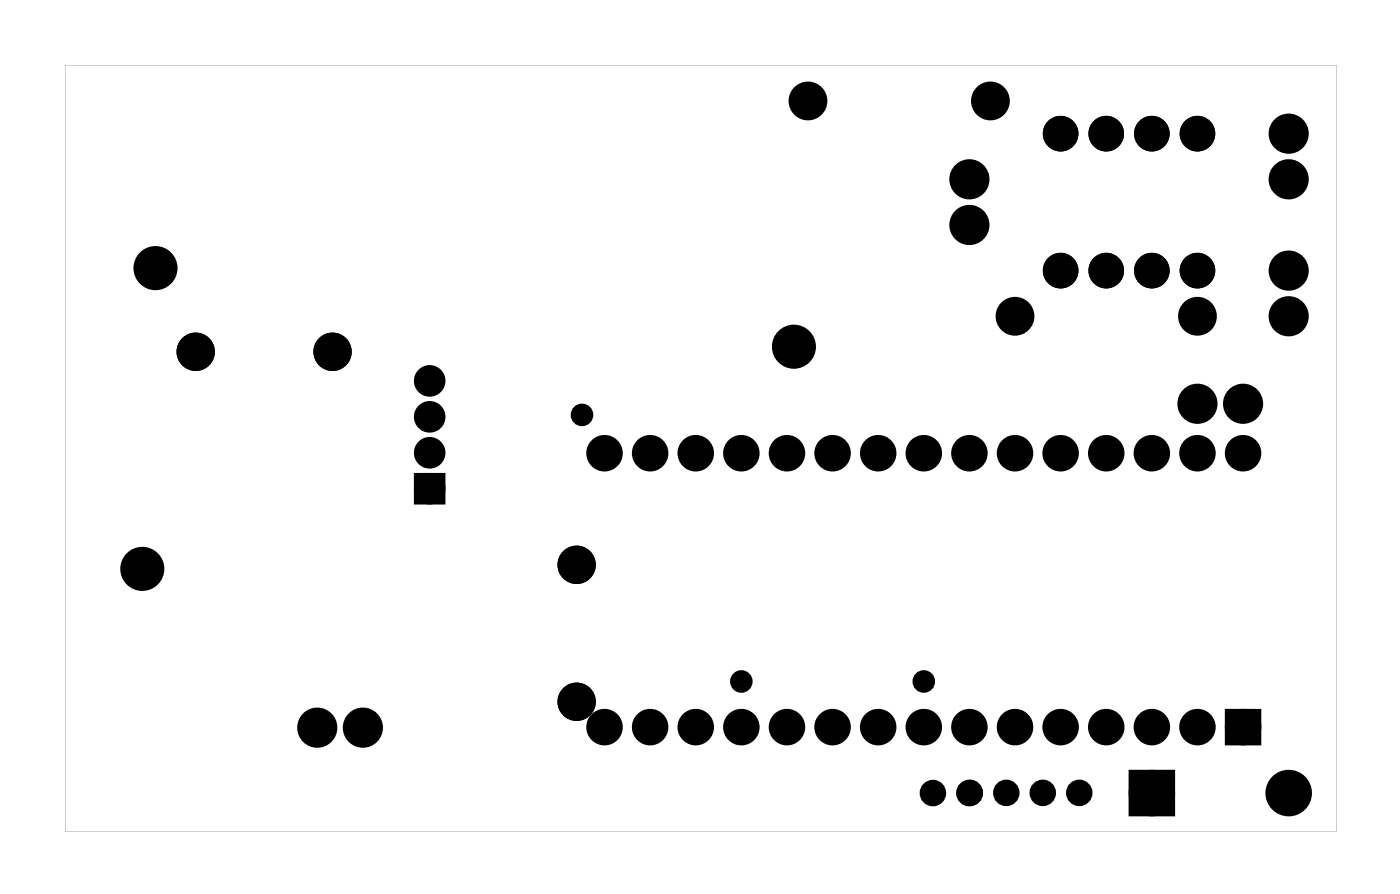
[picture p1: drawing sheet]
<svg xmlns="http://www.w3.org/2000/svg" width="78mm" height="50mm" viewBox="0 0 78 50" stroke-linecap="round" stroke-linejoin="round" font-family="sans-serif">
<g fill="#000">
<path d="M23.3 26.6h1.2v1.2h-1.2zM63.2 43.2h1.9v1.8h-1.9zM68.6 39.8h1.3v1.3h-1.3z"/>
<path d="M3.6 3.6v42.7h70.8v-42.7zM3.6 3.6h70.8v42.7h-70.8z"/>
</g>
<g fill="#000">
<circle cx="8.7" cy="14.9" r="1.1"/>
<circle cx="10.9" cy="19.6" r=".69"/>
<circle cx="18.5" cy="19.6" r=".69"/>
<circle cx="44.2" cy="19.3" r="1.1"/>
<circle cx="45" cy="5.6" r=".7"/>
<circle cx="54" cy="10" r=".74"/>
<circle cx="54" cy="12.5" r=".74"/>
<circle cx="55.2" cy="5.6" r=".7"/>
<circle cx="56.5" cy="17.6" r=".7"/>
<circle cx="59.1" cy="7.4" r=".64"/>
<circle cx="59.1" cy="15.1" r=".64"/>
<circle cx="61.6" cy="7.4" r=".64"/>
<circle cx="61.6" cy="15.1" r=".64"/>
<circle cx="64.1" cy="7.4" r=".64"/>
<circle cx="64.1" cy="15.1" r=".64"/>
<circle cx="66.7" cy="7.4" r=".64"/>
<circle cx="66.7" cy="15.1" r=".64"/>
<circle cx="66.7" cy="17.6" r=".7"/>
<circle cx="71.8" cy="10" r=".74"/>
<circle cx="71.8" cy="17.6" r=".74"/>
<circle cx="71.8" cy="15.1" r=".74"/>
<circle cx="71.8" cy="7.4" r=".74"/>
<circle cx="7.9" cy="31.7" r="1.1"/>
<circle cx="23.9" cy="27.2" r=".58"/>
<circle cx="23.9" cy="23.2" r=".58"/>
<circle cx="23.9" cy="25.2" r=".58"/>
<circle cx="23.9" cy="21.2" r=".58"/>
<circle cx="32.1" cy="31.4" r=".69"/>
<circle cx="32.1" cy="39" r=".69"/>
<circle cx="32.4" cy="23.1" r=".35"/>
<circle cx="33.7" cy="25.2" r=".67"/>
<circle cx="36.2" cy="25.2" r=".67"/>
<circle cx="38.7" cy="25.2" r=".67"/>
<circle cx="41.3" cy="25.2" r=".67"/>
<circle cx="41.3" cy="37.9" r=".35"/>
<circle cx="43.8" cy="25.2" r=".67"/>
<circle cx="46.4" cy="25.2" r=".67"/>
<circle cx="48.9" cy="25.2" r=".67"/>
<circle cx="51.4" cy="25.2" r=".67"/>
<circle cx="51.4" cy="37.9" r=".35"/>
<circle cx="54" cy="25.2" r=".67"/>
<circle cx="56.5" cy="25.2" r=".67"/>
<circle cx="59.1" cy="25.2" r=".67"/>
<circle cx="61.6" cy="25.2" r=".67"/>
<circle cx="64.1" cy="25.2" r=".67"/>
<circle cx="66.7" cy="22.5" r=".74"/>
<circle cx="66.7" cy="25.2" r=".67"/>
<circle cx="69.2" cy="22.5" r=".74"/>
<circle cx="69.2" cy="25.2" r=".67"/>
<circle cx="17.7" cy="40.5" r=".74"/>
<circle cx="20.2" cy="40.5" r=".74"/>
<circle cx="33.7" cy="40.5" r=".67"/>
<circle cx="36.2" cy="40.5" r=".67"/>
<circle cx="38.7" cy="40.5" r=".67"/>
<circle cx="41.3" cy="40.5" r=".67"/>
<circle cx="43.8" cy="40.5" r=".67"/>
<circle cx="46.4" cy="40.5" r=".67"/>
<circle cx="48.9" cy="40.5" r=".67"/>
<circle cx="51.4" cy="40.5" r=".67"/>
<circle cx="52" cy="44.1" r=".45"/>
<circle cx="54" cy="40.5" r=".67"/>
<circle cx="54" cy="44.1" r=".45"/>
<circle cx="56" cy="44.1" r=".45"/>
<circle cx="56.5" cy="40.5" r=".67"/>
<circle cx="58.1" cy="44.1" r=".45"/>
<circle cx="59.1" cy="40.5" r=".67"/>
<circle cx="60.1" cy="44.1" r=".45"/>
<circle cx="61.6" cy="40.5" r=".67"/>
<circle cx="64.1" cy="40.5" r=".67"/>
<circle cx="64.1" cy="44.1" r=".91"/>
<circle cx="66.7" cy="40.5" r=".67"/>
<circle cx="69.2" cy="40.5" r=".67"/>
<circle cx="71.8" cy="44.1" r=".91"/>
</g>
<g fill="none" stroke="#000" stroke-width=".69" stroke-linecap="butt">
<path d="M68.6 39.8h1.3v1.3h-1.3z"/>
<circle cx="33.7" cy="25.2" r=".67"/>
<circle cx="36.2" cy="25.2" r=".67"/>
<circle cx="38.7" cy="25.2" r=".67"/>
<circle cx="41.3" cy="25.2" r=".67"/>
<circle cx="43.8" cy="25.2" r=".67"/>
<circle cx="46.4" cy="25.2" r=".67"/>
<circle cx="48.9" cy="25.2" r=".67"/>
<circle cx="51.4" cy="25.2" r=".67"/>
<circle cx="54" cy="25.2" r=".67"/>
<circle cx="56.5" cy="25.2" r=".67"/>
<circle cx="59.1" cy="25.2" r=".67"/>
<circle cx="61.6" cy="25.2" r=".67"/>
<circle cx="64.1" cy="25.2" r=".67"/>
<circle cx="66.7" cy="25.2" r=".67"/>
<circle cx="69.2" cy="25.2" r=".67"/>
<circle cx="33.7" cy="40.5" r=".67"/>
<circle cx="36.2" cy="40.5" r=".67"/>
<circle cx="38.7" cy="40.5" r=".67"/>
<circle cx="41.3" cy="40.5" r=".67"/>
<circle cx="43.8" cy="40.5" r=".67"/>
<circle cx="46.4" cy="40.5" r=".67"/>
<circle cx="48.9" cy="40.5" r=".67"/>
<circle cx="51.4" cy="40.5" r=".67"/>
<circle cx="54" cy="40.5" r=".67"/>
<circle cx="56.5" cy="40.5" r=".67"/>
<circle cx="59.1" cy="40.5" r=".67"/>
<circle cx="61.6" cy="40.5" r=".67"/>
<circle cx="64.1" cy="40.5" r=".67"/>
<circle cx="66.7" cy="40.5" r=".67"/>
<circle cx="69.2" cy="40.5" r=".67"/>
</g>
<g fill="none" stroke="#000" stroke-width=".58">
<circle cx="52" cy="44.1" r=".45"/>
<circle cx="54" cy="44.1" r=".45"/>
<circle cx="56" cy="44.1" r=".45"/>
<circle cx="58.1" cy="44.1" r=".45"/>
<circle cx="60.1" cy="44.1" r=".45"/>
</g>
<g fill="none" stroke="#000" stroke-width=".71" stroke-linecap="butt">
<circle cx="59.1" cy="15.1" r=".64"/>
<circle cx="59.1" cy="7.4" r=".64"/>
<circle cx="61.6" cy="15.1" r=".64"/>
<circle cx="61.6" cy="7.4" r=".64"/>
<circle cx="64.1" cy="15.1" r=".64"/>
<circle cx="64.1" cy="7.4" r=".64"/>
<circle cx="66.7" cy="15.1" r=".64"/>
<circle cx="66.7" cy="7.4" r=".64"/>
</g>
<g fill="none" stroke="#000" stroke-width=".76" stroke-linecap="butt">
<path d="M63.2 43.2h1.9v1.8h-1.9z"/>
<circle cx="45" cy="5.6" r=".7"/>
<circle cx="54" cy="10" r=".74"/>
<circle cx="54" cy="12.5" r=".74"/>
<circle cx="55.2" cy="5.6" r=".7"/>
<circle cx="56.5" cy="17.6" r=".7"/>
<circle cx="66.7" cy="17.6" r=".7"/>
<circle cx="71.8" cy="7.4" r=".74"/>
<circle cx="71.8" cy="15.1" r=".74"/>
<circle cx="71.8" cy="10" r=".74"/>
<circle cx="71.8" cy="17.6" r=".74"/>
<circle cx="66.7" cy="22.5" r=".74"/>
<circle cx="69.2" cy="22.5" r=".74"/>
<circle cx="17.7" cy="40.5" r=".74"/>
<circle cx="20.2" cy="40.5" r=".74"/>
<circle cx="64.1" cy="44.1" r=".91"/>
<circle cx="71.8" cy="44.1" r=".91"/>
</g>
<g fill="none" stroke="#000" stroke-width=".74" stroke-linecap="butt">
<circle cx="10.9" cy="19.6" r=".69"/>
<circle cx="18.5" cy="19.6" r=".69"/>
<circle cx="32.1" cy="31.4" r=".69"/>
<circle cx="32.1" cy="39" r=".69"/>
</g>
<g fill="none" stroke="#000" stroke-width=".55">
<circle cx="32.4" cy="23.1" r=".35"/>
<circle cx="41.3" cy="37.9" r=".35"/>
<circle cx="51.4" cy="37.9" r=".35"/>
</g>
<g fill="none" stroke="#000" stroke-width=".6">
<path d="M23.3 26.6h1.2v1.2h-1.2z"/>
<circle cx="23.9" cy="25.2" r=".58"/>
<circle cx="23.9" cy="27.2" r=".58"/>
<circle cx="23.9" cy="23.2" r=".58"/>
<circle cx="23.9" cy="21.2" r=".58"/>
</g>
<g fill="none" stroke="#000" stroke-width=".25">
<circle cx="8.7" cy="14.9" r="1.1"/>
<circle cx="44.2" cy="19.3" r="1.1"/>
<circle cx="7.9" cy="31.7" r="1.1"/>
</g>
</svg>
